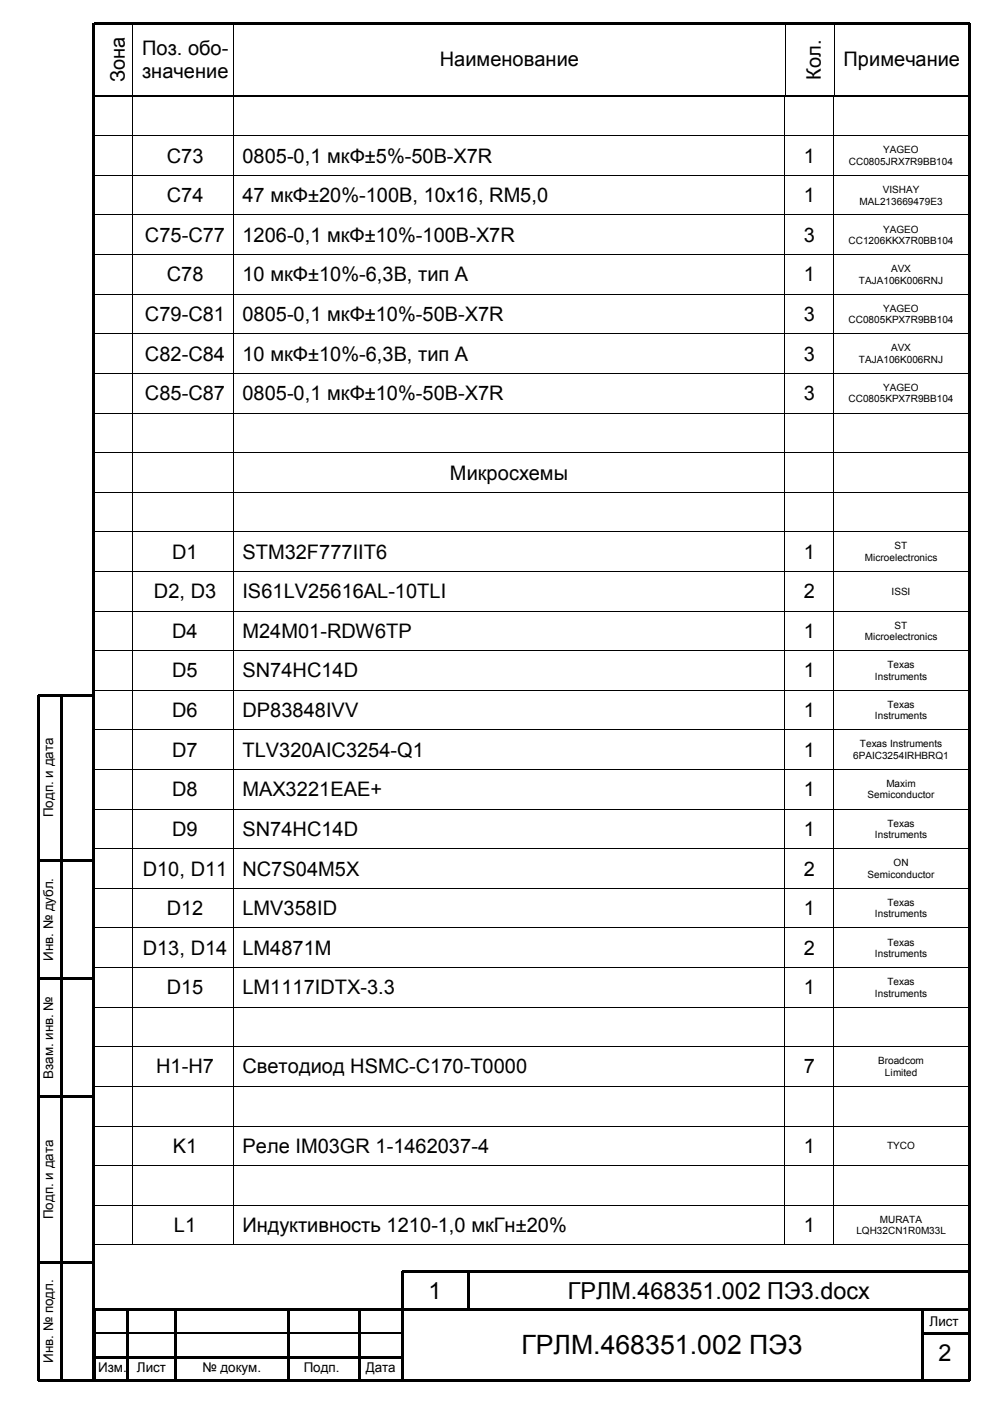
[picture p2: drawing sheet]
<svg xmlns="http://www.w3.org/2000/svg" width="210mm" height="297mm" viewBox="0 0 210 297" stroke-linecap="round" stroke-linejoin="round" font-family="sans-serif">
<defs><g id="words">
<text font-size="5.6" x="110.3" y="286.5">ГРЛМ.468351.002 ПЭ3</text>
<g font-size="5">
<text x="90.6" y="274.9">1</text>
<text x="120.1" y="274.9">ГРЛМ.468351.002 ПЭ3.docх</text>
<text x="198.5" y="287.9">2</text>
</g>
<g font-size="4.2">
<text x="30.1" y="11.6">Поз. обо-</text>
<text x="26.4" y="17.4" transform="rotate(-90 26.4 17.4)">Зона</text>
<text x="30.1" y="16.5">значение</text>
<text x="93" y="14.1">Наименование</text>
<text x="173.6" y="16.9" transform="rotate(-90 173.6 16.9)">Кол.</text>
<text x="178.4" y="14.1">Примечание</text>
<text x="35.3" y="34.4">C73</text>
<text x="51.3" y="34.4">0805-0,1 мкФ±5%-50В-X7R</text>
<text x="170" y="34.4">1</text>
<text x="35.3" y="42.8">C74</text>
<text x="51.3" y="42.8">47 мкФ±20%-100В, 10x16, RM5,0</text>
<text x="170" y="42.8">1</text>
<text x="30.6" y="51.1">C75-C77</text>
<text x="51.3" y="51.1">1206-0,1 мкФ±10%-100В-X7R</text>
<text x="170" y="51.1">3</text>
<text x="35.3" y="59.5">C78</text>
<text x="51.3" y="59.5">10 мкФ±10%-6,3В, тип A</text>
<text x="170" y="59.5">1</text>
<text x="30.6" y="67.9">C79-C81</text>
<text x="51.3" y="67.9">0805-0,1 мкФ±10%-50В-X7R</text>
<text x="170" y="67.9">3</text>
<text x="30.6" y="76.3">C82-C84</text>
<text x="51.3" y="76.3">10 мкФ±10%-6,3В, тип A</text>
<text x="170" y="76.3">3</text>
<text x="30.6" y="84.7">C85-C87</text>
<text x="51.3" y="84.7">0805-0,1 мкФ±10%-50В-X7R</text>
<text x="170" y="84.7">3</text>
<text x="95.2" y="101.4">Микросхемы</text>
<text x="36.4" y="118.2">D1</text>
<text x="51.3" y="118.2">STM32F777IIT6</text>
<text x="170" y="118.2">1</text>
<text x="32.6" y="126.5">D2, D3</text>
<text x="51.3" y="126.5">IS61LV25616AL-10TLI</text>
<text x="170" y="126.5">2</text>
<text x="36.4" y="134.9">D4</text>
<text x="51.3" y="134.9">M24M01-RDW6TP</text>
<text x="170" y="134.9">1</text>
<text x="36.4" y="143.3">D5</text>
<text x="51.3" y="143.3">SN74HC14D</text>
<text x="170" y="143.3">1</text>
<text x="36.4" y="151.7">D6</text>
<text x="51.3" y="151.7">DP83848IVV</text>
<text x="170" y="151.7">1</text>
<text x="36.4" y="160.1">D7</text>
<text x="51.3" y="160.1">TLV320AIC3254-Q1</text>
<text x="170" y="160.1">1</text>
<text x="36.4" y="168.4">D8</text>
<text x="51.3" y="168.4">MAX3221EAE+</text>
<text x="170" y="168.4">1</text>
<text x="36.4" y="176.8">D9</text>
<text x="51.3" y="176.8">SN74HC14D</text>
<text x="170" y="176.8">1</text>
<text x="30.2" y="185.2">D10, D11</text>
<text x="51.3" y="185.2">NC7S04M5X</text>
<text x="170" y="185.2">2</text>
<text x="35.3" y="193.6">D12</text>
<text x="51.3" y="193.6">LMV358ID</text>
<text x="170" y="193.6">1</text>
<text x="30.2" y="202">D13, D14</text>
<text x="51.3" y="202">LM4871M</text>
<text x="170" y="202">2</text>
<text x="35.3" y="210.3">D15</text>
<text x="51.3" y="210.3">LM1117IDTX-3.3</text>
<text x="170" y="210.3">1</text>
<text x="33" y="227.1">H1-H7</text>
<text x="51.3" y="227.1">Светодиод HSMC-C170-T0000</text>
<text x="170" y="227.1">7</text>
<text x="36.5" y="243.8">K1</text>
<text x="51.3" y="243.8">Реле IM03GR 1-1462037-4</text>
<text x="170" y="243.8">1</text>
<text x="36.8" y="260.6">L1</text>
<text x="51.3" y="260.6">Индуктивность 1210-1,0 мкГн±20%</text>
<text x="170" y="260.6">1</text>
</g>
<g font-size="2.8">
<text x="11.2" y="172.9" transform="rotate(-90 11.2 172.9)">Подп. и дата</text>
<text x="11.2" y="203.3" transform="rotate(-90 11.2 203.3)">Инв. № дубл.</text>
<text x="11.2" y="228.3" transform="rotate(-90 11.2 228.3)">Взам. инв. №</text>
<text x="11.2" y="257.9" transform="rotate(-90 11.2 257.9)">Подп. и дата</text>
<text x="196.6" y="280.6">Лист</text>
<text x="11.2" y="288.3" transform="rotate(-90 11.2 288.3)">Инв. № подл.</text>
<text x="20.7" y="290.2">Изм.</text>
<text x="29" y="290.2">Лист</text>
<text x="42.8" y="290.2">№ докум.</text>
<text x="64.2" y="290.2">Подп.</text>
<text x="77.3" y="290.2">Дата</text>
</g>
<g font-size="2.1">
<text x="179.5" y="34.9">CC0805JRX7R9BB104</text>
<text x="186.8" y="32.4">YAGEO</text>
<text x="186.7" y="40.8">VISHAY</text>
<text x="181.8" y="43.3">MAL213669479E3</text>
<text x="179.5" y="51.6">CC1206KKX7R0BB104</text>
<text x="186.8" y="49.2">YAGEO</text>
<text x="181.7" y="60">TAJA106K006RNJ</text>
<text x="188.4" y="57.6">AVX</text>
<text x="186.8" y="66">YAGEO</text>
<text x="179.5" y="68.4">CC0805KPX7R9BB104</text>
<text x="181.7" y="76.8">TAJA106K006RNJ</text>
<text x="188.4" y="74.3">AVX</text>
<text x="186.8" y="82.7">YAGEO</text>
<text x="179.5" y="85.1">CC0805KPX7R9BB104</text>
<text x="182.9" y="118.7">Microelectronics</text>
<text x="189.2" y="116.2">ST</text>
<text x="188.6" y="125.8">ISSI</text>
<text x="182.9" y="135.4">Microelectronics</text>
<text x="189.2" y="133">ST</text>
<text x="185" y="143.8">Instruments</text>
<text x="187.7" y="141.4">Texas</text>
<text x="187.7" y="149.7">Texas</text>
<text x="185" y="152.2">Instruments</text>
<text x="180.4" y="160.5">6PAIC3254IRHBRQ1</text>
<text x="181.9" y="158.1">Texas Instruments</text>
<text x="187.5" y="166.5">Maxim</text>
<text x="183.5" y="168.9">Semiconductor</text>
<text x="185" y="177.3">Instruments</text>
<text x="187.7" y="174.9">Texas</text>
<text x="183.5" y="185.7">Semiconductor</text>
<text x="189" y="183.3">ON</text>
<text x="187.7" y="191.6">Texas</text>
<text x="185" y="194.1">Instruments</text>
<text x="185" y="202.4">Instruments</text>
<text x="187.7" y="200">Texas</text>
<text x="187.7" y="208.4">Texas</text>
<text x="185" y="210.8">Instruments</text>
<text x="185.7" y="225.1">Broadcom</text>
<text x="187.2" y="227.6">Limited</text>
<text x="187.6" y="243.1">TYCO</text>
<text x="181.1" y="261.1">LQH32CN1R0M33L</text>
<text x="186.1" y="258.7">MURATA</text>
</g>
</g></defs>
<g fill="#000">
<path d="M19.5 5h.6v287.1h-.6zM19.8 4.7h185.3v.5h-185.3zM19.9 4.9h.2v.2h-.2zM27.9 4.9h.2v.2h-.2zM49.3 4.9h.2v.2h-.2zM165.9 4.9h.2v.2h-.2zM176.3 4.9h.2v.2h-.2zM204.8 5h.5v287.1h-.5zM204.9 4.9h.2v.2h-.2zM19.9 20.1h.2v.2h-.2zM27.9 20.1h.2v.2h-.2zM27.9 20.3h.2v.1h-.2z"/>
<path d="M27.9 28.7h.2v.1h-.2zM27.9 37h.2v.2h-.2zM49.3 20.3h.1v.1h-.1zM49.3 28.7h.1v.1h-.1zM49.3 37h.1v.2h-.1zM49.3 20.1h.2v.2h-.2zM165.9 20.3h.2v.1h-.2zM165.9 28.7h.2v.1h-.2zM165.9 37h.2v.2h-.2zM165.9 20.1h.2v.2h-.2zM176.3 20.3h.1v.1h-.1zM176.3 28.7h.1v.1h-.1z"/>
<path d="M176.3 37h.1v.2h-.1zM176.3 20.1h.2v.2h-.2zM204.9 20.1h.2v.2h-.2zM27.9 45.4h.2v.2h-.2zM27.9 53.8h.2v.1h-.2zM49.3 45.4h.1v.2h-.1zM49.3 53.8h.1v.1h-.1zM165.9 45.4h.2v.2h-.2zM165.9 53.8h.2v.1h-.2zM176.3 45.4h.1v.2h-.1zM176.3 53.8h.1v.1h-.1zM27.9 62.1h.2v.2h-.2z"/>
<path d="M27.9 70.5h.2v.2h-.2zM27.9 78.9h.2v.2h-.2zM49.3 62.1h.1v.2h-.1zM49.3 70.5h.1v.2h-.1zM49.3 78.9h.1v.2h-.1zM165.9 62.1h.2v.2h-.2zM165.9 70.5h.2v.2h-.2zM165.9 78.9h.2v.2h-.2zM176.3 62.1h.1v.2h-.1zM176.3 70.5h.1v.2h-.1zM176.3 78.9h.1v.2h-.1zM27.9 87.3h.2v.2h-.2z"/>
<path d="M27.9 95.7h.2v.1h-.2zM49.3 87.3h.1v.2h-.1zM49.3 95.7h.1v.1h-.1zM165.9 87.3h.2v.2h-.2zM165.9 95.7h.2v.1h-.2zM176.3 87.3h.1v.2h-.1zM176.3 95.7h.1v.1h-.1zM27.9 104.1h.2v.1h-.2zM27.9 112.4h.2v.2h-.2zM49.3 104.1h.1v.1h-.1zM49.3 112.4h.1v.2h-.1zM165.9 104.1h.2v.1h-.2z"/>
<path d="M165.9 112.4h.2v.2h-.2zM176.3 104.1h.1v.1h-.1zM176.3 112.4h.1v.2h-.1zM27.9 120.8h.2v.2h-.2zM27.9 129.2h.2v.2h-.2zM27.9 137.6h.2v.2h-.2zM49.3 120.8h.1v.2h-.1zM49.3 129.2h.1v.2h-.1zM49.3 137.6h.1v.2h-.1zM165.9 120.8h.2v.2h-.2zM165.9 129.2h.2v.2h-.2zM165.9 137.6h.2v.2h-.2z"/>
<path d="M176.3 120.8h.1v.2h-.1zM176.3 129.2h.1v.2h-.1zM176.3 137.6h.1v.2h-.1zM7.8 147h.5v145.1h-.5zM8 146.8h12v.5h-12zM12.8 147h.5v145.1h-.5zM27.9 145.9h.2v.2h-.2zM27.9 154.3h.2v.2h-.2zM49.3 145.9h.1v.2h-.1zM49.3 154.3h.1v.2h-.1zM165.9 145.9h.2v.2h-.2zM165.9 154.3h.2v.2h-.2z"/>
<path d="M176.3 145.9h.1v.2h-.1zM176.3 154.3h.1v.2h-.1zM27.9 162.7h.2v.2h-.2zM27.9 171.1h.2v.1h-.2zM27.9 179.5h.2v.1h-.2zM49.3 162.7h.1v.2h-.1zM49.3 171.1h.1v.1h-.1zM49.3 179.5h.1v.1h-.1zM165.9 162.7h.2v.2h-.2zM165.9 171.1h.2v.1h-.2zM165.9 179.5h.2v.1h-.2zM176.3 162.7h.1v.2h-.1z"/>
<path d="M176.3 171.1h.1v.1h-.1zM176.3 179.5h.1v.1h-.1zM8 181.8h12v.5h-12zM27.9 187.8h.2v.2h-.2zM27.9 196.2h.2v.2h-.2zM49.3 187.8h.1v.2h-.1zM49.3 196.2h.1v.2h-.1zM165.9 187.8h.2v.2h-.2zM165.9 196.2h.2v.2h-.2zM176.3 187.8h.1v.2h-.1zM176.3 196.2h.1v.2h-.1zM8 206.8h12v.5h-12z"/>
<path d="M27.9 204.6h.2v.2h-.2zM27.9 213h.2v.1h-.2zM49.3 204.6h.1v.2h-.1zM49.3 213h.1v.1h-.1zM165.9 204.6h.2v.2h-.2zM165.9 213h.2v.1h-.2zM176.3 204.6h.1v.2h-.1zM176.3 213h.1v.1h-.1zM8 231.8h12v.5h-12zM27.9 221.4h.2v.1h-.2zM27.9 229.7h.2v.2h-.2zM27.9 238.1h.2v.2h-.2z"/>
<path d="M49.3 221.4h.1v.1h-.1zM49.3 229.7h.1v.2h-.1zM49.3 238.1h.1v.2h-.1zM165.9 221.4h.2v.1h-.2zM165.9 229.7h.2v.2h-.2zM165.9 238.1h.2v.2h-.2zM176.3 221.4h.1v.1h-.1zM176.3 229.7h.1v.2h-.1zM176.3 238.1h.1v.2h-.1zM27.9 246.5h.2v.1h-.2zM27.9 254.8h.2v.2h-.2zM49.3 246.5h.1v.1h-.1z"/>
<path d="M49.3 254.8h.1v.2h-.1zM165.9 246.5h.2v.1h-.2zM165.9 254.8h.2v.2h-.2zM176.3 246.5h.1v.1h-.1zM176.3 254.8h.1v.2h-.1zM8 266.8h12v.5h-12zM19.8 277.1h.5v15h-.5zM20 276.8h185.1v.5h-185.1zM26.8 277.1h.5v15h-.5zM27.9 263.2h.2v.2h-.2zM36.8 277.1h.5v15h-.5zM49.3 263.2h.1v.2h-.1z"/>
<path d="M60.8 277.1h.5v15h-.5zM75.8 277.1h.5v15h-.5zM84.8 269h.5v8.1h-.5zM84.8 277.1h.5v15h-.5zM85 268.8h120.1v.5h-120.1zM98.8 269h.5v8.1h-.5zM165.9 263.2h.2v.2h-.2zM176.3 263.2h.1v.2h-.1zM194.8 277.1h.5v15h-.5zM8 291.8h12v.5h-12zM19.8 291.8h185.3v.5h-185.3zM20 286.8h65v.5h-65z"/>
<path d="M195.1 281.8h10v.5h-10z"/>
</g>
<g fill="none" stroke="#000" stroke-width=".21">
<path d="M20 5.1v15M20.1 5h7.8M28 5.1v15M28.1 5h21.2M49.4 5.1v15M49.5 5h116.4M166 5.1v15M166.1 5h10.2M176.4 5.1v15M176.5 5h28.4M205 5.1v15M20 20.4h7.9"/>
<path d="M20 28.7h7.9M20 37.1h7.9M20.1 20.2h7.8M28 20.4v8.3M28 28.8v8.2M28 37.2v8.2M28.1 20.2h21.2M28.1 20.4h21.2M28.1 28.7h21.2M28.1 37.1h21.2M49.4 20.4v8.3M49.4 28.8v8.2"/>
<path d="M49.4 37.2v8.2M49.4 20.4h116.5M49.4 28.7h116.5M49.4 37.1h116.5M49.5 20.2h116.4M166 20.4v8.3M166 28.8v8.2M166 37.2v8.2M166.1 20.4h10.2M166.1 28.7h10.2M166.1 37.1h10.2M166.1 20.2h10.2"/>
<path d="M176.4 20.4v8.3M176.4 28.8v8.2M176.4 37.2v8.2M176.4 20.4h28.9M176.4 28.7h28.9M176.4 37.1h28.9M176.5 20.2h28.4M20 45.5h7.9M20 53.8h7.9M28 45.6v8.2M28 53.9v8.2M28.1 45.5h21.2"/>
<path d="M28.1 53.8h21.2M49.4 45.6v8.2M49.4 53.9v8.2M49.4 45.5h116.5M49.4 53.8h116.5M166 45.6v8.2M166 53.9v8.2M166.1 45.5h10.2M166.1 53.8h10.2M176.4 45.6v8.2M176.4 53.9v8.2M176.4 45.5h28.9"/>
<path d="M176.4 53.8h28.9M20 62.2h7.9M20 70.6h7.9M20 79h7.9M28 62.3v8.2M28 70.7v8.2M28 79.1v8.2M28.1 62.2h21.2M28.1 70.6h21.2M28.1 79h21.2M49.4 62.3v8.2M49.4 70.7v8.2"/>
<path d="M49.4 79.1v8.2M49.4 62.2h116.5M49.4 70.6h116.5M49.4 79h116.5M166 62.3v8.2M166 70.7v8.2M166 79.1v8.2M166.1 62.2h10.2M166.1 70.6h10.2M166.1 79h10.2M176.4 62.3v8.2M176.4 70.7v8.2"/>
<path d="M176.4 79.1v8.2M176.4 62.2h28.9M176.4 70.6h28.9M176.4 79h28.9M20 87.4h7.9M20 95.8h7.9M28 87.5v8.2M28 95.8v8.3M28.1 87.4h21.2M28.1 95.8h21.2M49.4 87.5v8.2M49.4 95.8v8.3"/>
<path d="M49.4 87.4h116.5M49.4 95.8h116.5M166 87.5v8.2M166 95.8v8.3M166.1 87.4h10.2M166.1 95.8h10.2M176.4 87.5v8.2M176.4 95.8v8.3M176.4 87.4h28.9M176.4 95.8h28.9M20 104.1h7.9M20 112.5h7.9"/>
<path d="M28 104.2v8.2M28 112.6v8.2M28.1 104.1h21.2M28.1 112.5h21.2M49.4 104.2v8.2M49.4 112.6v8.2M49.4 104.1h116.5M49.4 112.5h116.5M166 104.2v8.2M166 112.6v8.2M166.1 104.1h10.2M166.1 112.5h10.2"/>
<path d="M176.4 104.2v8.2M176.4 112.6v8.2M176.4 104.1h28.9M176.4 112.5h28.9M20 120.9h7.9M20 129.3h7.9M20 137.7h7.9M28 121v8.2M28 129.4v8.2M28 137.8v8.1M28.1 120.9h21.2M28.1 129.3h21.2"/>
<path d="M28.1 137.7h21.2M49.4 121v8.2M49.4 129.4v8.2M49.4 137.8v8.1M49.4 120.9h116.5M49.4 129.3h116.5M49.4 137.7h116.5M166 121v8.2M166 129.4v8.2M166 137.8v8.1M166.1 120.9h10.2M166.1 129.3h10.2"/>
<path d="M166.1 137.7h10.2M176.4 121v8.2M176.4 129.4v8.2M176.4 137.8v8.1M176.4 120.9h28.9M176.4 129.3h28.9M176.4 137.7h28.9M20 146h7.9M20 154.4h7.9M28 146.1v8.2M28 154.5v8.2M28.1 146h21.2"/>
<path d="M28.1 154.4h21.2M49.4 146.1v8.2M49.4 154.5v8.2M49.4 146h116.5M49.4 154.4h116.5M166 146.1v8.2M166 154.5v8.2M166.1 146h10.2M166.1 154.4h10.2M176.4 146.1v8.2M176.4 154.5v8.2M176.4 146h28.9"/>
<path d="M176.4 154.4h28.9M20 162.8h7.9M20 171.2h7.9M20 179.5h7.9M28 162.9v8.2M28 171.2v8.3M28 179.6v8.2M28.1 162.8h21.2M28.1 171.2h21.2M28.1 179.5h21.2M49.4 162.9v8.2M49.4 171.2v8.3"/>
<path d="M49.4 179.6v8.2M49.4 162.8h116.5M49.4 171.2h116.5M49.4 179.5h116.5M166 162.9v8.2M166 171.2v8.3M166 179.6v8.2M166.1 162.8h10.2M166.1 171.2h10.2M166.1 179.5h10.2M176.4 162.9v8.2M176.4 171.2v8.3"/>
<path d="M176.4 179.6v8.2M176.4 162.8h28.9M176.4 171.2h28.9M176.4 179.5h28.9M20 187.9h7.9M20 196.3h7.9M28 188v8.2M28 196.4v8.2M28.1 187.9h21.2M28.1 196.3h21.2M49.4 188v8.2M49.4 196.4v8.2"/>
<path d="M49.4 187.9h116.5M49.4 196.3h116.5M166 188v8.2M166 196.4v8.2M166.1 187.9h10.2M166.1 196.3h10.2M176.4 188v8.2M176.4 196.4v8.2M176.4 187.9h28.9M176.4 196.3h28.9M20 204.7h7.9M20 213.1h7.9"/>
<path d="M28 204.8v8.2M28 213.1v8.3M28.1 204.7h21.2M28.1 213.1h21.2M49.4 204.8v8.2M49.4 213.1v8.3M49.4 204.7h116.5M49.4 213.1h116.5M166 204.8v8.2M166 213.1v8.3M166.1 204.7h10.2M166.1 213.1h10.2"/>
<path d="M176.4 204.8v8.2M176.4 213.1v8.3M176.4 204.7h28.9M176.4 213.1h28.9M20 221.4h7.9M20 229.8h7.9M20 238.2h7.9M28 221.5v8.2M28 229.9v8.2M28 238.3v8.2M28.1 221.4h21.2M28.1 229.8h21.2"/>
<path d="M28.1 238.2h21.2M49.4 221.5v8.2M49.4 229.9v8.2M49.4 238.3v8.2M49.4 221.4h116.5M49.4 229.8h116.5M49.4 238.2h116.5M166 221.5v8.2M166 229.9v8.2M166 238.3v8.2M166.1 221.4h10.2M166.1 229.8h10.2"/>
<path d="M166.1 238.2h10.2M176.4 221.5v8.2M176.4 229.9v8.2M176.4 238.3v8.2M176.4 221.4h28.9M176.4 229.8h28.9M176.4 238.2h28.9M20 246.5h7.9M20 254.9h7.9M28 246.6v8.2M28 255v8.2M28.1 246.5h21.2"/>
<path d="M28.1 254.9h21.2M49.4 246.6v8.2M49.4 255v8.2M49.4 246.5h116.5M49.4 254.9h116.5M166 246.6v8.2M166 255v8.2M166.1 246.5h10.2M166.1 254.9h10.2M176.4 246.6v8.2M176.4 255v8.2M176.4 246.5h28.9"/>
<path d="M176.4 254.9h28.9M19.8 263.3h8.1M28.1 263.3h21.2M49.4 263.3h116.5M166.1 263.3h10.2M176.4 263.3h28.9"/>
</g>
<path d="M20 282h65" fill="none" stroke="#000" stroke-width=".3"/>
<use href="#words"/>
</svg>
